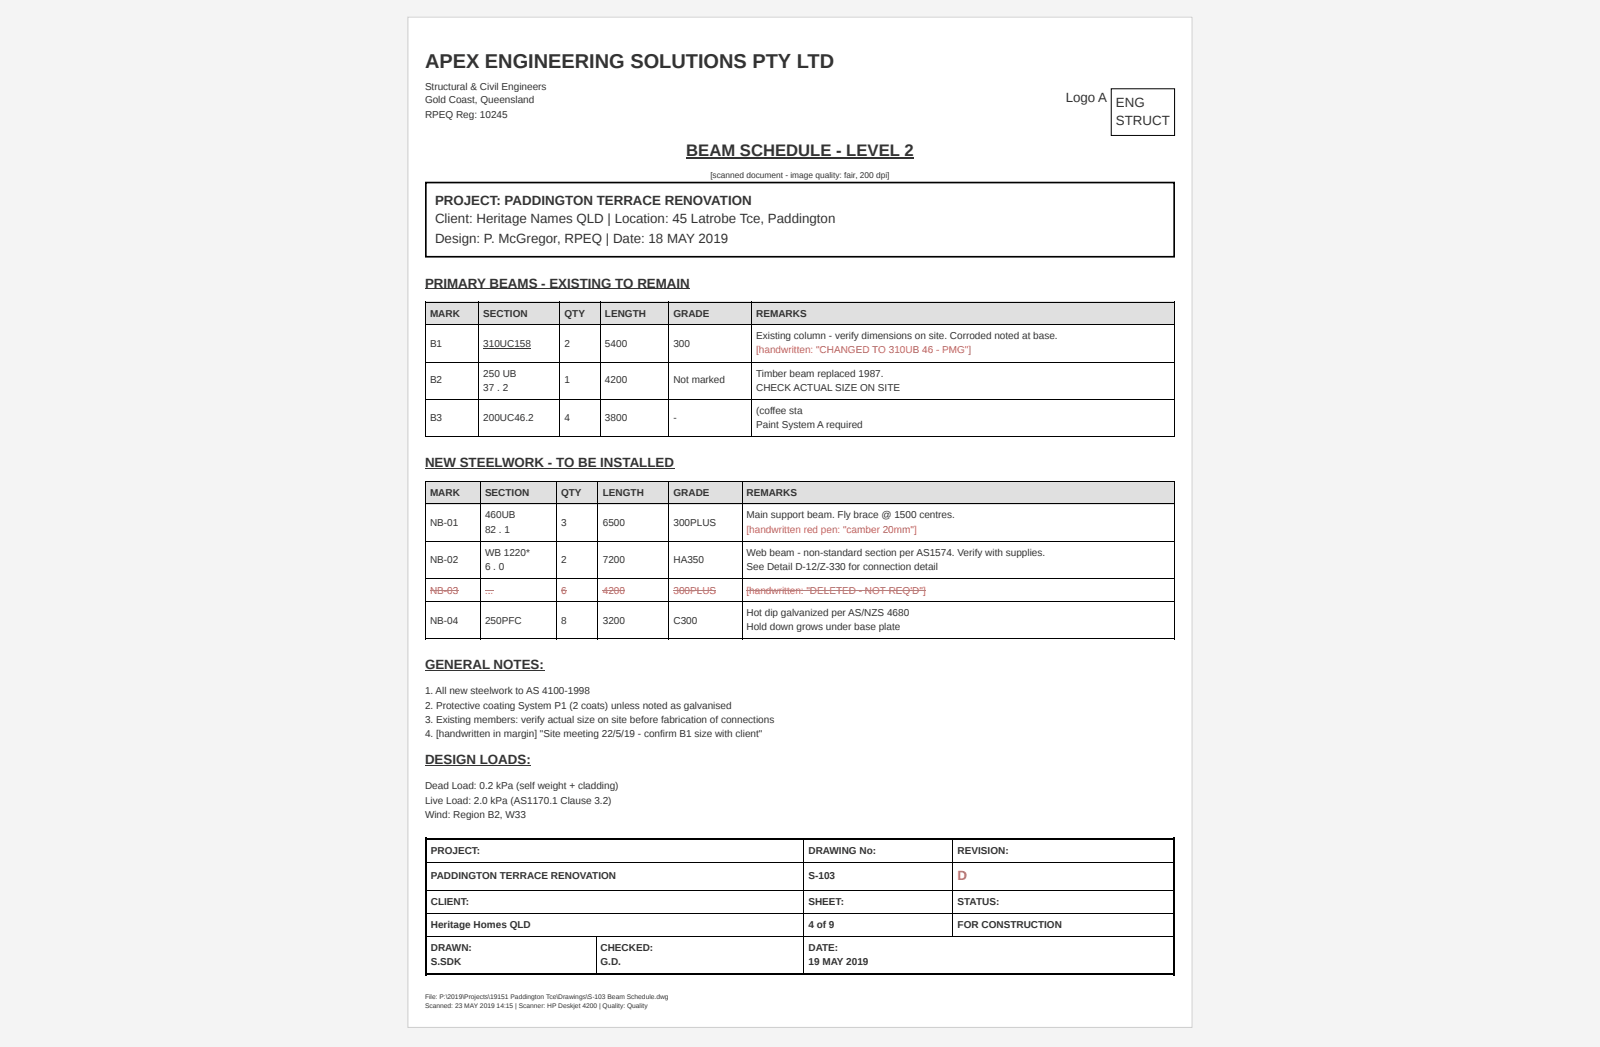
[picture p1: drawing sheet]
<svg xmlns="http://www.w3.org/2000/svg" width="508mm" height="332mm" viewBox="0 0 508 332" stroke-linecap="round" stroke-linejoin="round" font-family="sans-serif">
<defs><g id="words">
<text font-size="6.3" fill="#333" x="134.9" y="21.7">APEX ENGINEERING SOLUTIONS PTY LTD</text>
<text font-size="5.3" fill="#333" x="217.9" y="49.5">BEAM SCHEDULE - LEVEL 2</text>
<g font-size="4.2" fill="#333">
<text x="338.4" y="32.3">Logo A</text>
<text x="354.3" y="33.9">ENG</text>
<text x="354.3" y="39.7">STRUCT</text>
<text x="138.1" y="65.1">PROJECT: PADDINGTON TERRACE RENOVATION</text>
<text x="138.1" y="70.9">Client: Heritage Names QLD | Location: 45 Latrobe Tce, Paddington</text>
<text x="138.1" y="77">Design: P. McGregor, RPEQ | Date: 18 MAY 2019</text>
<text x="134.9" y="91.3">PRIMARY BEAMS - EXISTING TO REMAIN</text>
<text x="134.9" y="148.2">NEW STEELWORK - TO BE INSTALLED</text>
<text x="134.9" y="212.5">GENERAL NOTES:</text>
<text x="134.9" y="242.6">DESIGN LOADS:</text>
</g>
<text font-size="4.2" fill="#d9534f" x="304" y="279.4">D</text>
<g font-size="3.2" fill="#333">
<text x="134.9" y="28.6">Structural &amp; Civil Engineers</text>
<text x="134.9" y="32.8">Gold Coast, Queensland</text>
<text x="134.9" y="37.3">RPEQ Reg: 10245</text>
<text x="136.5" y="100.5">MARK</text>
<text x="153.4" y="100.5">SECTION</text>
<text x="179.2" y="100.5">QTY</text>
<text x="192.1" y="100.5">LENGTH</text>
<text x="213.8" y="100.5">GRADE</text>
<text x="240.1" y="100.5">REMARKS</text>
<text x="240.1" y="107.7">Existing column - verify dimensions on site. Corroded noted at base.</text>
<text x="136.5" y="110.1">B1</text>
<text x="153.4" y="110.1">310UC158</text>
<text x="179.2" y="110.1">2</text>
<text x="192.1" y="110.1">5400</text>
<text x="213.8" y="110.1">300</text>
<text x="153.4" y="119.6">250 UB</text>
<text x="240.1" y="119.6">Timber beam replaced 1987.</text>
<text x="136.5" y="121.7">B2</text>
<text x="153.4" y="124.1">37 . 2</text>
<text x="179.2" y="121.7">1</text>
<text x="192.1" y="121.7">4200</text>
<text x="213.8" y="121.7">Not marked</text>
<text x="240.1" y="124.1">CHECK ACTUAL SIZE ON SITE</text>
<text x="240.1" y="131.5">(coffee sta</text>
<text x="136.5" y="133.6">B3</text>
<text x="153.4" y="133.6">200UC46.2</text>
<text x="179.2" y="133.6">4</text>
<text x="192.1" y="133.6">3800</text>
<text x="213.8" y="133.6">-</text>
<text x="240.1" y="135.7">Paint System A required</text>
<text x="136.5" y="157.4">MARK</text>
<text x="154" y="157.4">SECTION</text>
<text x="178.2" y="157.4">QTY</text>
<text x="191.4" y="157.4">LENGTH</text>
<text x="213.8" y="157.4">GRADE</text>
<text x="237" y="157.4">REMARKS</text>
<text x="136.5" y="167">NB-01</text>
<text x="154" y="164.6">460UB</text>
<text x="178.2" y="167">3</text>
<text x="191.4" y="167">6500</text>
<text x="213.8" y="167">300PLUS</text>
<text x="237" y="164.6">Main support beam. Fly brace @ 1500 centres.</text>
<text x="154" y="169.1">82 . 1</text>
<text x="136.5" y="178.6">NB-02</text>
<text x="154" y="176.5">WB 1220*</text>
<text x="178.2" y="178.6">2</text>
<text x="191.4" y="178.6">7200</text>
<text x="213.8" y="178.6">HA350</text>
<text x="237" y="176.5">Web beam - non-standard section per AS1574. Verify with supplies.</text>
<text x="154" y="181">6 . 0</text>
<text x="237" y="181">See Detail D-12/Z-330 for connection detail</text>
<text x="136.5" y="197.9">NB-04</text>
<text x="154" y="197.9">250PFC</text>
<text x="178.2" y="197.9">8</text>
<text x="191.4" y="197.9">3200</text>
<text x="213.8" y="197.9">C300</text>
<text x="237" y="195.5">Hot dip galvanized per AS/NZS 4680</text>
<text x="237" y="200">Hold down grows under base plate</text>
<text x="134.9" y="220.4">1. All new steelwork to AS 4100-1998</text>
<text x="134.9" y="224.9">2. Protective coating System P1 (2 coats) unless noted as galvanised</text>
<text x="134.9" y="229.4">3. Existing members: verify actual size on site before fabrication of connections</text>
<text x="134.9" y="233.9">4. [handwritten in margin] &quot;Site meeting 22/5/19 - confirm B1 size with client&quot;</text>
<text x="134.9" y="250.6">Dead Load: 0.2 kPa (self weight + cladding)</text>
<text x="134.9" y="255.1">Live Load: 2.0 kPa (AS1170.1 Clause 3.2)</text>
<text x="134.9" y="259.6">Wind: Region B2, W33</text>
<text x="136.8" y="270.9">PROJECT:</text>
<text x="256.7" y="270.9">DRAWING No:</text>
<text x="304" y="270.9">REVISION:</text>
<text x="136.8" y="279.1">PADDINGTON TERRACE RENOVATION</text>
<text x="256.7" y="279.1">S-103</text>
<text x="136.8" y="287.3">CLIENT:</text>
<text x="256.7" y="287.3">SHEET:</text>
<text x="304" y="287.3">STATUS:</text>
<text x="136.8" y="294.5">Heritage Homes QLD</text>
<text x="256.7" y="294.5">4 of 9</text>
<text x="304" y="294.5">FOR CONSTRUCTION</text>
<text x="136.8" y="301.9">DRAWN:</text>
<text x="190.7" y="301.9">CHECKED:</text>
<text x="256.7" y="301.9">DATE:</text>
<text x="136.8" y="306.4">S.SDK</text>
<text x="190.7" y="306.4">G.D.</text>
<text x="256.7" y="306.4">19 MAY 2019</text>
</g>
<g font-size="3.2" fill="#d9534f">
<text x="240.1" y="112.2">[handwritten: &quot;CHANGED TO 310UB 46 - PMG&quot;]</text>
<text x="237" y="169.1">[handwritten red pen: &quot;camber 20mm&quot;]</text>
<text x="136.5" y="188.4">NB-03</text>
<text x="154" y="188.4">...</text>
<text x="178.2" y="188.4">6</text>
<text x="191.4" y="188.4">4200</text>
<text x="213.8" y="188.4">300PLUS</text>
<text x="237" y="188.4">[handwritten: &quot;DELETED - NOT REQ'D&quot;]</text>
</g>
<text font-size="2.6" fill="#333" x="225.5" y="56.6">[scanned document - image quality: fair, 200 dpi]</text>
<g font-size="2.1" fill="#333">
<text x="134.9" y="317">File: P:\2019\Projects\19151 Paddington Tce\Drawings\S-103 Beam Schedule.dwg</text>
<text x="134.9" y="319.9">Scanned: 23 MAY 2019 14:15 | Scanner: HP Deskjet 4200 | Quality: Quality</text>
</g>
</g></defs>
<path d="M0 0h508v332.3h-508z" fill="#f4f4f4"/>
<path d="M129.4 5.3h249.2v320.9h-249.2z" fill="#fff"/>
<path d="M129.5 5.4h249v320.7h-249z" fill="none" stroke="#ccc" stroke-width=".32"/>
<path d="M135.2 57.9h237.6v23.6h-237.6z" fill="none" stroke="#000" stroke-width=".53"/>
<g fill="#e0e0e0">
<path d="M135.2 95.8h16.7v7.4h-16.7z"/>
<path d="M151.9 95.8h25.9v7.4h-25.9z"/>
<path d="M177.8 95.8h12.7v7.4h-12.7z"/>
<path d="M190.5 95.8h22v7.4h-22z"/>
<path d="M212.5 95.8h26.2v7.4h-26.2z"/>
<path d="M238.7 95.8h134.4v7.4h-134.4z"/>
</g>
<path d="M134.9 95.9h238.2M135.1 95.8v42.8M152 95.8v42.8M177.7 95.8v42.8M190.6 95.8v42.8M212.3 95.8v42.8M238.5 95.8v42.8M372.9 95.8v42.8M134.9 103.1h238.2M134.9 115h238.2M134.9 126.9h238.2M134.9 138.5h238.2" fill="none" stroke="#000" stroke-width=".32"/>
<g fill="#e0e0e0">
<path d="M135.2 152.7h17.5v7.4h-17.5z"/>
<path d="M152.7 152.7h24v7.4h-24z"/>
<path d="M176.7 152.7h13.3v7.4h-13.3z"/>
<path d="M190 152.7h22.5v7.4h-22.5z"/>
<path d="M212.5 152.7h23v7.4h-23z"/>
<path d="M235.5 152.7h137.6v7.4h-137.6z"/>
</g>
<g fill="none" stroke="#000" stroke-width=".32">
<path d="M352.8 28.2h20.1v14.8h-20.1zM134.9 152.8h238.2M134.9 159.9h238.2M135.1 152.7v50.2M152.5 152.7v50.2M176.6 152.7v50.2M189.8 152.7v50.2M212.3 152.7v50.2M235.6 152.7v50.2M372.9 152.7v50.2M134.9 171.8h238.2M134.9 183.8h238.2"/>
<path d="M134.9 190.9h238.2M134.9 202.8h238.2M135.5 273.7h237M255.2 266.4v42.6M302.6 266.4v31M135.5 282.7h237M135.5 289.9h237M135.5 297.3h237M189.3 297.4v11.6"/>
</g>
<g fill="#000">
<path d="M134.9 265.9h.6v7.9h-.6zM134.9 265.9h54.3v.5h-54.3zM134.9 273.6h.6v9.2h-.6zM189.2 265.9h66.1v.5h-66.1zM255.1 265.9h47.6v.5h-47.6zM302.4 265.9h70.7v.5h-70.7zM302.7 265.9h.2v.5h-.2zM302.7 273.6h.2v.2h-.2zM372.5 265.9h.6v7.9h-.6zM372.5 273.6h.6v9.2h-.6zM134.9 282.6h.6v7.4h-.6zM134.9 289.7h.6v7.7h-.6z"/>
<path d="M134.9 297.1h.6v12.5h-.6zM302.7 282.6h.2v.2h-.2zM302.7 289.7h.2v.3h-.2zM302.7 297.1h.2v.3h-.2zM372.5 282.6h.6v7.4h-.6zM372.5 289.7h.6v7.7h-.6zM372.5 297.1h.6v12.5h-.6zM134.9 309h54.5v.6h-54.5zM189.2 309h66.1v.6h-66.1zM255.1 309h47.6v.6h-47.6zM302.7 309h70.4v.6h-70.4z"/>
</g>
<path d="M217.9 49.7h72.2v.6h-72.2z" fill="#333"/>
<path d="M134.9 91.7h84.2M153.4 110.5h15.2M134.9 148.6h79.1" fill="none" stroke="#333" stroke-width=".32"/>
<path d="M136.5 187.5h9M154 187.5h2.6" fill="none" stroke="#d9534f" stroke-width=".32"/>
<path d="M178.2 187.3h1.7v.3h-1.7z" fill="#d9534f"/>
<path d="M191.4 187.5h7.1M213.8 187.5h13.6M237 187.5h57" fill="none" stroke="#d9534f" stroke-width=".32"/>
<path d="M134.9 212.9h37.8M134.9 243h33.7" fill="none" stroke="#333" stroke-width=".32"/>
<use href="#words"/>
</svg>
